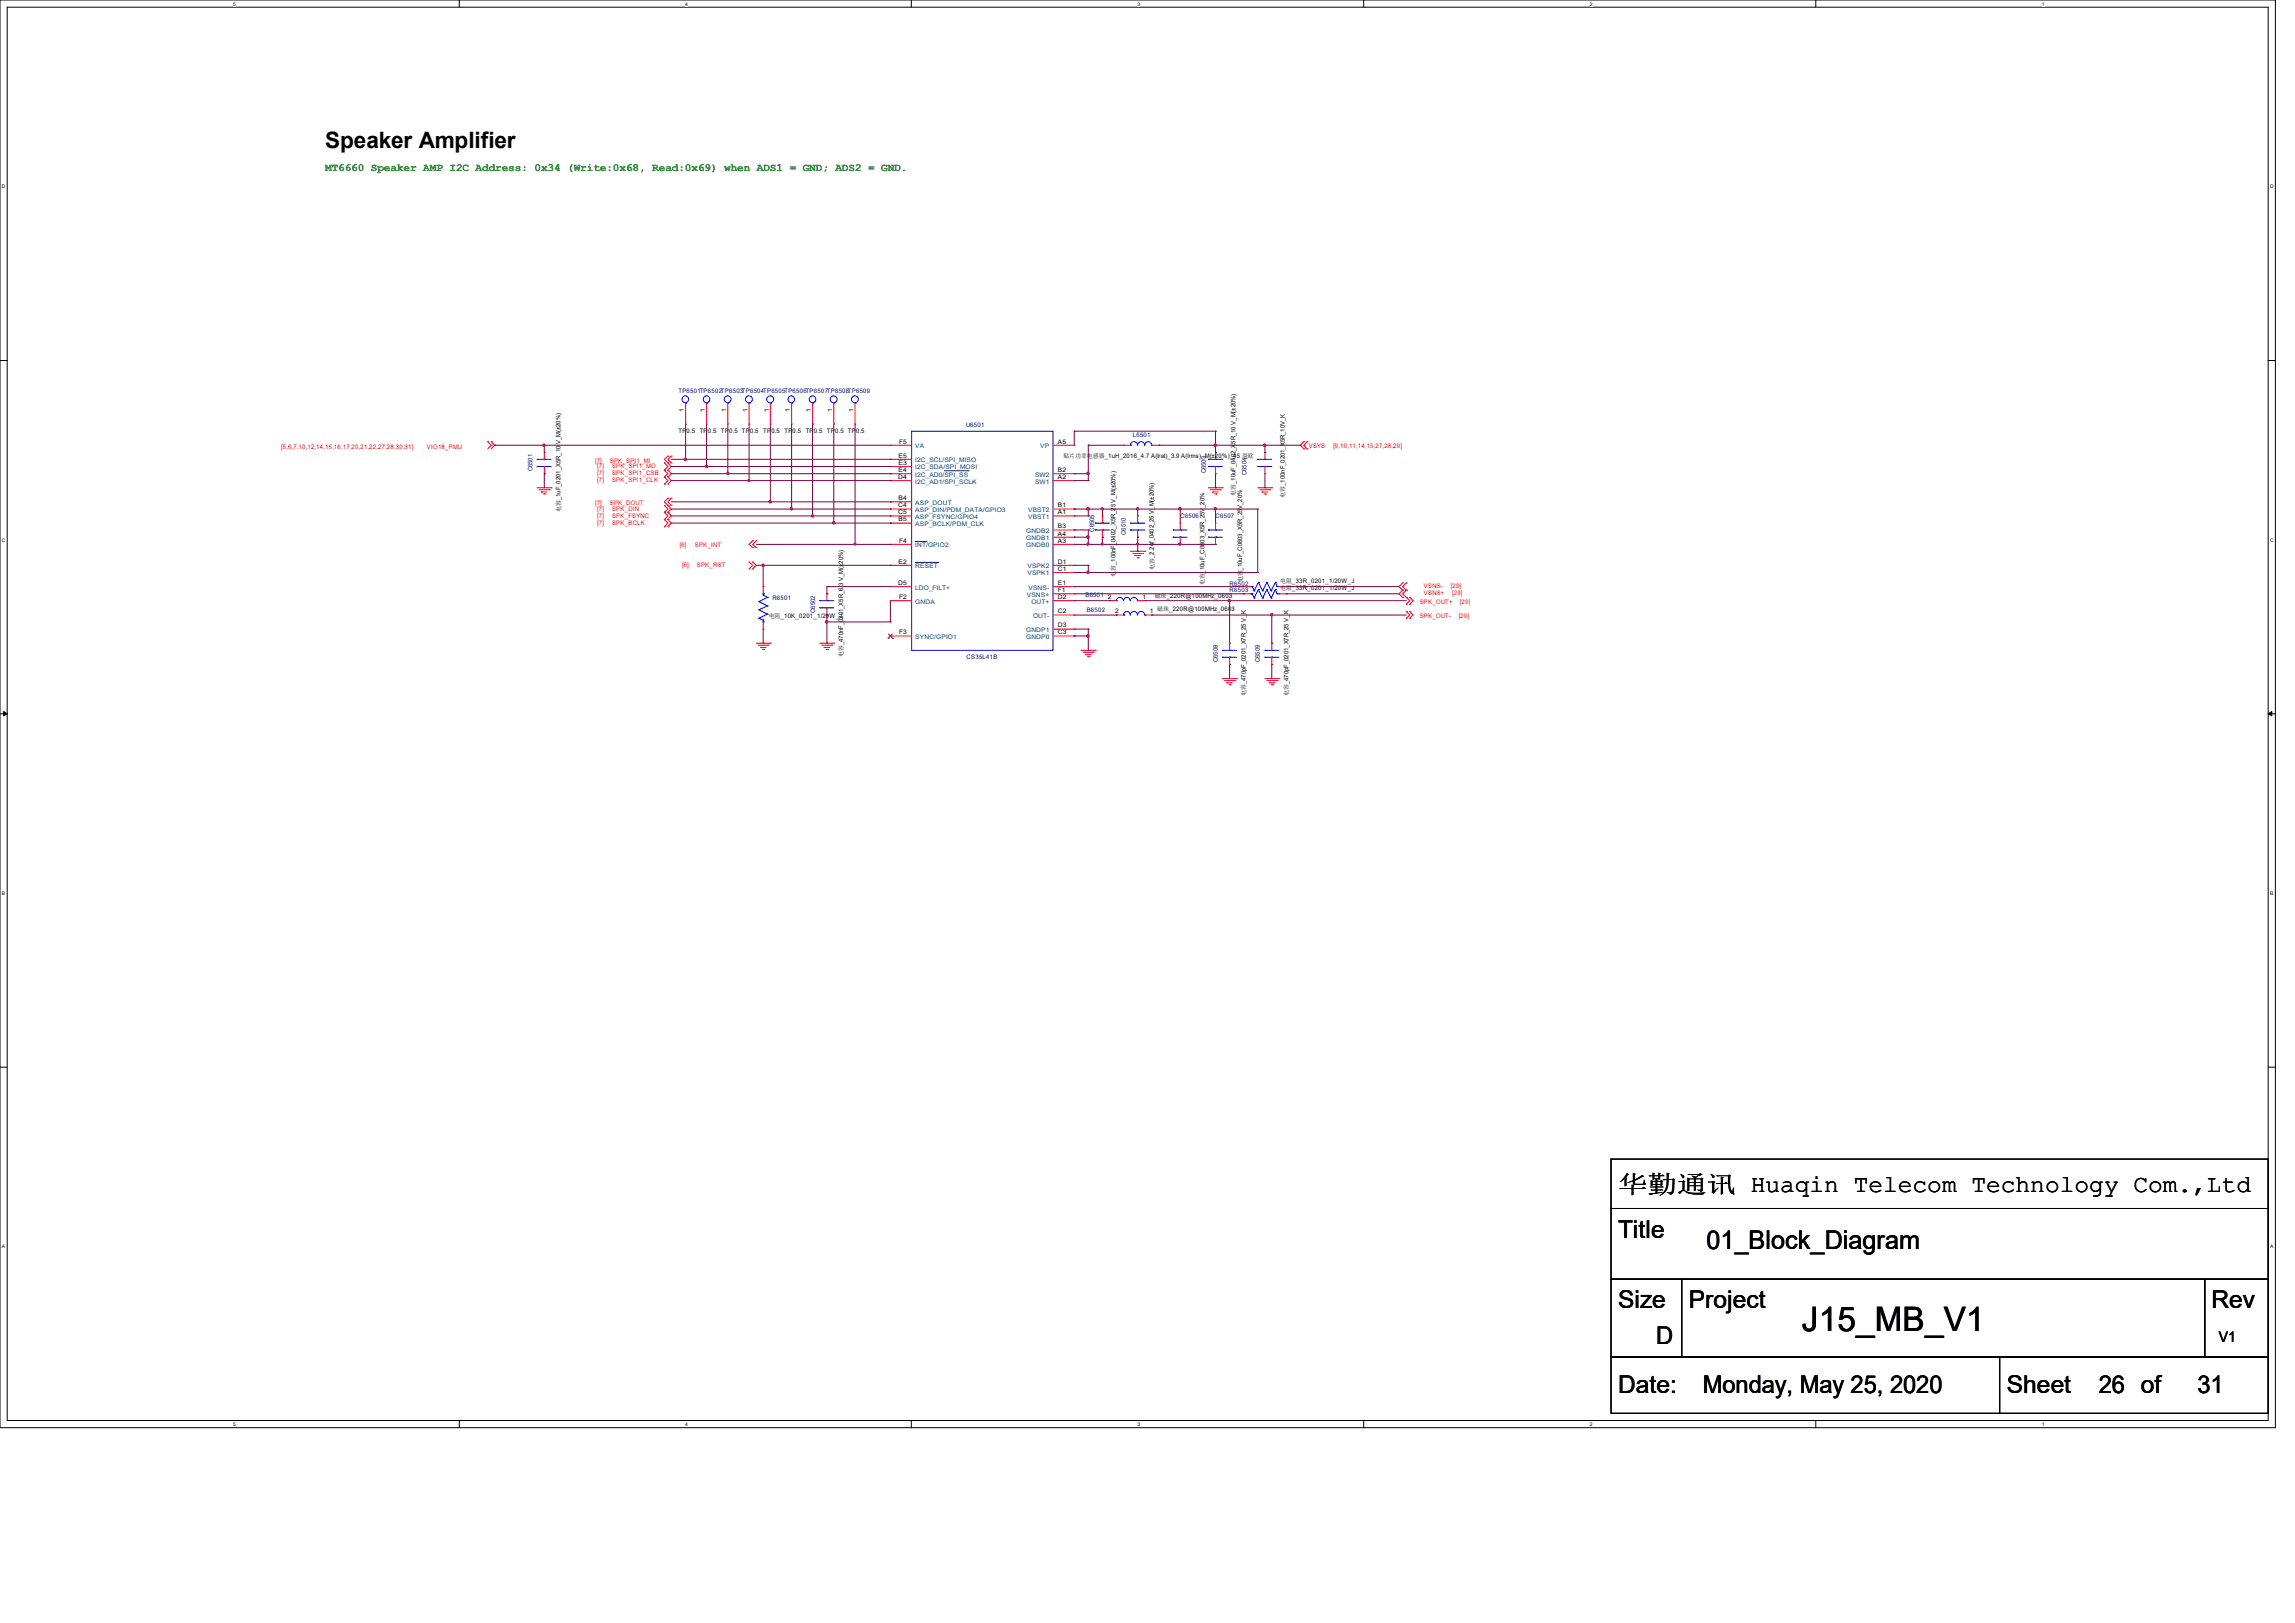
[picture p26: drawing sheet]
<svg xmlns="http://www.w3.org/2000/svg" width="297mm" height="210mm" viewBox="0 0 297 210" stroke-linecap="round" stroke-linejoin="round" font-family="sans-serif">
<defs><g id="words">
<text font-size="4.4" x="233.2" y="172.2">J15_MB_V1</text>
<text font-size="3.3" x="220.9" y="161.7">01_Block_Diagram</text>
<g font-size="3.2">
<text x="209.4" y="154.3">华勤通讯 Huaqin Telecom Technology Com.,Ltd</text>
<text x="209.4" y="160.1">Title</text>
<text x="209.4" y="169.3">Size</text>
<text x="214.3" y="173.9">D</text>
<text x="218.6" y="169.3">Project</text>
<text x="286.2" y="169.3">Rev</text>
<text x="209.4" y="180.3">Date:</text>
<text x="220.4" y="180.3">Monday, May 25, 2020</text>
<text x="259.7" y="180.3">Sheet</text>
<text x="271.6" y="180.3">26 of</text>
<text x="284.4" y="180.3">31</text>
</g>
<text font-size="2.9" x="42.1" y="19.2">Speaker Amplifier</text>
<text font-size="1.9" x="287.2" y="173.6">V1</text>
<text font-size="1.4" fill="#008000" x="42.1" y="22.2">MT6660 Speaker AMP I2C Address: 0x34 (Write:0x68, Read:0x69) when ADS1 = GND; ADS2 = GND.</text>
<g font-size=".8" fill="#000080">
<text x="87.8" y="50.9">TP6501TP6502TP6503TP6504TP6505TP6506TP6507TP6508TP6509</text>
<text x="125" y="55.3">U6501</text>
<text x="146.6" y="56.6">L6501</text>
<text x="68.9" y="61" transform="rotate(-90 68.9 61)">C6501</text>
<text x="156" y="61.3" transform="rotate(-90 156 61.3)">C6503</text>
<text x="161.3" y="61.5" transform="rotate(-90 161.3 61.5)">C6504</text>
<text x="141.6" y="68.8" transform="rotate(-90 141.6 68.8)">C6505</text>
<text x="145.7" y="69.2" transform="rotate(-90 145.7 69.2)">C6510</text>
<text x="152.7" y="67">C6506</text>
<text x="157.3" y="67">C6507</text>
<text x="100" y="77.7">R6501</text>
<text x="140.5" y="77.2">B6501</text>
<text x="159.1" y="75.8">R6502</text>
<text x="159.1" y="76.7">R6503</text>
<text x="105.5" y="79.3" transform="rotate(-90 105.5 79.3)">C6502</text>
<text x="140.6" y="79.2">B6502</text>
<text x="125.1" y="85.3">CS35L41B</text>
<text x="157.6" y="85.7" transform="rotate(-90 157.6 85.7)">C6508</text>
<text x="163.1" y="85.7" transform="rotate(-90 163.1 85.7)">C6509</text>
</g>
<g font-size=".8">
<text x="88.5" y="53.3" transform="rotate(-90 88.5 53.3)">1</text>
<text x="91.2" y="53.3" transform="rotate(-90 91.2 53.3)">1</text>
<text x="94" y="53.3" transform="rotate(-90 94 53.3)">1</text>
<text x="96.7" y="53.3" transform="rotate(-90 96.7 53.3)">1</text>
<text x="99.5" y="53.3" transform="rotate(-90 99.5 53.3)">1</text>
<text x="102.2" y="53.3" transform="rotate(-90 102.2 53.3)">1</text>
<text x="104.9" y="53.3" transform="rotate(-90 104.9 53.3)">1</text>
<text x="107.7" y="53.3" transform="rotate(-90 107.7 53.3)">1</text>
<text x="110.4" y="53.3" transform="rotate(-90 110.4 53.3)">1</text>
<text x="87.8" y="56.1">TP0.5</text>
<text x="90.6" y="56.1">TP0.5</text>
<text x="93.3" y="56.1">TP0.5 TP0.5</text>
<text x="98.8" y="56.1">TP0.5</text>
<text x="101.5" y="56.1">TP0.5</text>
<text x="104.3" y="56.1">TP0.5</text>
<text x="107" y="56.1">TP0.5 TP0.5</text>
<text x="116.3" y="59.2">E5</text>
<text x="116.4" y="57.4">F5</text>
<text x="136.9" y="57.4">A5</text>
<text x="137.6" y="59.3">贴片功率电感器_1uH_2016_4.7 A(lrat)_3.9 A(lrms)_M(±20%)_45 毫欧</text>
<text x="116.3" y="65.7">C4</text>
<text x="116.3" y="62">D4</text>
<text x="116.3" y="64.7">B4</text>
<text x="116.3" y="60.2">E3</text>
<text x="116.3" y="61.1">E4</text>
<text x="136.9" y="62">A2</text>
<text x="136.9" y="65.7">B1</text>
<text x="136.9" y="61.1">B2</text>
<text x="159.9" y="64.1" transform="rotate(-90 159.9 64.1)">电容_10uF_0402_X5R_10 V_M(±20%)</text>
<text x="166.3" y="64.4" transform="rotate(-90 166.3 64.4)">电容_100nF_0201_X5R_10V_K</text>
<text x="72.6" y="66.3" transform="rotate(-90 72.6 66.3)">电容_1uF_0201_X5R_10 V_M(±20%)</text>
<text x="116.3" y="66.5">C5</text>
<text x="116.3" y="67.5">B5</text>
<text x="116.4" y="70.2">F4</text>
<text x="136.9" y="66.5">A1</text>
<text x="136.9" y="70.2">A3</text>
<text x="136.9" y="69.3">A4</text>
<text x="136.9" y="68.4">B3</text>
<text x="116.3" y="75.7">D5</text>
<text x="116.3" y="72.9">E2</text>
<text x="116.4" y="77.5">F2</text>
<text x="136.9" y="73.9">C1</text>
<text x="136.9" y="72.9">D1</text>
<text x="136.9" y="77.5">D2</text>
<text x="136.9" y="75.7">E1</text>
<text x="136.9" y="76.6">F1</text>
<text x="143.4" y="77.5">2</text>
<text x="144.4" y="74.6" transform="rotate(-90 144.4 74.6)">电容_100nF_0402_X5R_25 V_M(±20%)</text>
<text x="147.9" y="77.5">1</text>
<text x="149.4" y="73.7" transform="rotate(-90 149.4 73.7)">电容_2.2uf_0402_25 V_M(±20%)</text>
<text x="149.4" y="77.4">磁珠_220R@100MHz_0603</text>
<text x="155.9" y="75.7" transform="rotate(-90 155.9 75.7)">电容_10uF_C0603_X5R_25V_20%</text>
<text x="160.8" y="75.4" transform="rotate(-90 160.8 75.4)">电容_10uF_C0603_X5R_25V_20%</text>
<text x="165.7" y="75.4">电阻_33R_0201_1/20W_J</text>
<text x="165.7" y="76.3">电阻_33R_0201_1/20W_J</text>
<text x="99.5" y="80">电阻_10K_0201_1/20W_J</text>
<text x="116.4" y="82.1">F3</text>
<text x="136.9" y="79.4">C2</text>
<text x="136.9" y="82.1">C3</text>
<text x="136.9" y="81.2">D3</text>
<text x="144.3" y="79.4">2</text>
<text x="148.8" y="79.4">1</text>
<text x="149.8" y="79">磁珠_220R@100MHz_0603</text>
<text x="109.1" y="85" transform="rotate(-90 109.1 85)">电容_470nF_0201_X5R_6.3 V_M(±20%)</text>
<text x="161.2" y="90" transform="rotate(-90 161.2 90)">电容_470pF_0201_X7R_25 V_K</text>
<text x="166.8" y="90" transform="rotate(-90 166.8 90)">电容_470pF_0201_X7R_25 V_K</text>
</g>
<g font-size=".8" fill="#f00">
<text x="36.4" y="58">[5,6,7,10,12,14,15,16,17,20,21,22,27,28,30,31]</text>
<text x="55.2" y="58">VIO18_PMU</text>
<text x="77" y="59.9">[7]</text>
<text x="78.9" y="59.9">SPK_SPI1_MI</text>
<text x="169.4" y="57.9">VSYS</text>
<text x="172.6" y="57.9">[9,10,11,14,15,27,28,29]</text>
<text x="77" y="65.3">[7]</text>
<text x="77.3" y="61.5">[7]</text>
<text x="77.3" y="62.4">[7]</text>
<text x="78.9" y="65.3">SPK_DOUT</text>
<text x="79.2" y="61.5">SPK_SPI1_CSB</text>
<text x="79.2" y="62.4">SPK_SPI1_CLK</text>
<text x="79.2" y="60.6">SPK_SPI1_MO</text>
<text x="77.3" y="67">[7]</text>
<text x="77.3" y="67.9">[7]</text>
<text x="77.3" y="66.1">[7]</text>
<text x="79.2" y="67">SPK_FSYNC</text>
<text x="79.2" y="67.9">SPK_BCLK</text>
<text x="79.2" y="66.1">SPK_DIN</text>
<text x="88" y="70.8">[6]</text>
<text x="89.9" y="70.8">SPK_INT</text>
<text x="88.3" y="73.4">[6]</text>
<text x="90.2" y="73.4">SPK_RST</text>
<text x="184.3" y="76.1">VSNS-</text>
<text x="184.3" y="77">VSNS+</text>
<text x="187.8" y="76.1">[29]</text>
<text x="187.9" y="77">[29]</text>
<text x="183.7" y="78.1">SPK_OUT+</text>
<text x="183.7" y="80">SPK_OUT-</text>
<text x="188.8" y="80">[29]</text>
<text x="188.9" y="78.1">[29]</text>
</g>
<g font-size=".8" fill="#004080">
<text x="118.5" y="58">VA</text>
<text x="118.5" y="59.8">I2C_SCL/SPI_MISO</text>
<text x="134.6" y="58">VP</text>
<text x="118.5" y="65.3">ASP_DOUT</text>
<text x="118.5" y="62.6">I2C_AD1/SPI_SCLK</text>
<text x="118.5" y="60.7">I2C_SDA/SPI_MOSI</text>
<text x="118.5" y="61.7">I2C_AD0/SPI_SS</text>
<text x="133.9" y="62.6">SW1</text>
<text x="133.9" y="61.7">SW2</text>
<text x="118.5" y="68.1">ASP_BCLK/PDM_CLK</text>
<text x="118.5" y="66.2">ASP_DIN/PDM_DATA/GPIO3</text>
<text x="118.5" y="67.1">ASP_FSYNC/GPIO4</text>
<text x="118.5" y="70.8">INT/GPIO2</text>
<text x="132.8" y="70.8">GNDB0</text>
<text x="132.8" y="69.9">GNDB1</text>
<text x="132.8" y="69">GNDB2</text>
<text x="133.1" y="67.1">VBST1</text>
<text x="133.1" y="66.2">VBST2</text>
<text x="118.5" y="76.3">LDO_FILT+</text>
<text x="118.5" y="73.5">RESET</text>
<text x="132.9" y="77.2">VSNS+</text>
<text x="133" y="74.5">VSPK1</text>
<text x="133" y="73.5">VSPK2</text>
<text x="133.1" y="76.3">VSNS-</text>
<text x="118.5" y="82.7">SYNC/GPIO1</text>
<text x="118.5" y="78.1">GNDA</text>
<text x="132.8" y="82.7">GNDP0</text>
<text x="132.8" y="81.8">GNDP1</text>
<text x="133.5" y="78.1">OUT+</text>
<text x="133.7" y="80">OUT-</text>
</g>
<g font-size=".6">
<text x="30.2" y=".7">5</text>
<text x="88.7" y=".7">4</text>
<text x="147.2" y=".7">3</text>
<text x="205.7" y=".7">2</text>
<text x="264.2" y=".7">1</text>
<text x=".3" y="24.4">D</text>
<text x="293.8" y="24.4">D</text>
<text x=".3" y="70.1">C</text>
<text x="293.8" y="70.1">C</text>
<text x=".3" y="115.8">B</text>
<text x="293.8" y="115.8">B</text>
<text x=".3" y="161.5">A</text>
<text x="293.8" y="161.5">A</text>
<text x="30.2" y="184.5">5</text>
<text x="88.7" y="184.5">4</text>
<text x="147.2" y="184.5">3</text>
<text x="205.7" y="184.5">2</text>
<text x="264.2" y="184.5">1</text>
</g>
</g></defs>
<path d="M0 0h294.5v184.7h-294.5zM.9 .9h292.6v182.9h-292.6z" fill="none" stroke="#000" stroke-width=".13"/>
<g fill="#fff">
<path d="M30.2 .1h.3v.7h-.3z"/>
<path d="M30.2 183.9h.3v.8h-.3z"/>
</g>
<path d="M59.4 0v.9M59.4 183.8v.9" fill="none" stroke="#000" stroke-width=".13"/>
<g fill="#fff">
<path d="M88.7 .1h.3v.7h-.3z"/>
<path d="M88.7 183.9h.3v.8h-.3z"/>
</g>
<path d="M117.9 0v.9M117.9 183.8v.9" fill="none" stroke="#000" stroke-width=".13"/>
<g fill="#fff">
<path d="M147.2 .1h.3v.7h-.3z"/>
<path d="M147.2 183.9h.3v.8h-.3z"/>
</g>
<path d="M176.5 0v.9M176.5 183.8v.9" fill="none" stroke="#000" stroke-width=".13"/>
<g fill="#fff">
<path d="M205.7 .1h.4v.7h-.4z"/>
<path d="M205.7 183.9h.4v.8h-.4z"/>
</g>
<path d="M235 0v.9M235 183.8v.9" fill="none" stroke="#000" stroke-width=".13"/>
<g fill="#fff">
<path d="M264.2 .1h.4v.7h-.4z"/>
<path d="M264.2 183.9h.4v.8h-.4z"/>
<path d="M.3 23.8h.4v.7h-.4z"/>
<path d="M293.8 23.8h.5v.7h-.5z"/>
<path d="M.3 69.5h.4v.7h-.4z"/>
<path d="M293.8 69.5h.5v.7h-.5z"/>
</g>
<path d="M0 46.7h.9M293.5 46.7h1" fill="none" stroke="#000" stroke-width=".13"/>
<g fill="#fff">
<path d="M.3 115.2h.4v.8h-.4z"/>
<path d="M293.8 115.2h.4v.8h-.4z"/>
</g>
<path d="M0 92.4h.9M293.5 92.4h1" fill="none" stroke="#000" stroke-width=".13"/>
<path d="M.5 92.1l.4 .3-.4 .2zM293.5 92.4l.5-.3v.5z" fill="#000" stroke="#000" stroke-width=".13"/>
<g fill="#fff">
<path d="M.3 161h.3v.7h-.3z"/>
<path d="M293.8 161h.4v.7h-.4z"/>
</g>
<path d="M0 138.1h.9M293.5 138.1h1M208.5 156.4h85v9.1h-85zM208.5 150h85v6.4h-85zM208.5 165.5h9.1v10.1h-9.1zM208.5 175.6h50.3v7.3h-50.3zM217.6 165.5h67.7v10.1h-67.7zM258.8 175.6h34.7v7.3h-34.7zM285.3 165.5h8.2v10.1h-8.2z" fill="none" stroke="#000" stroke-width=".13"/>
<g fill="none" stroke="#f00" stroke-width=".13">
<path d="M63.1 57.1h.1M63.1 57.1l.5 .5M63.6 57.6h.1M63.6 57.1h.1M63.6 57.6l-.5 .5M63.6 57.1l.4 .5M64 57.6h.1M64 57.6l-.4 .5M70.4 58.5h.1M70.4 58.5v.9M86 59.9h.1M86 59.9l.4 .5-.4 .4"/>
<path d="M86.4 59h.1M86.4 59.9h.1M86.4 59l-.4 .4 .4 .5M86.4 59.9l.5 .5-.5 .4M86.9 59h.1M86.9 59.9h.1M86.9 59l-.5 .4 .5 .5M88.7 54.9h.1M88.7 52.2v2.7M91.4 54.9h.1M91.4 52.2v2.7M94.2 54.9h.1"/>
<path d="M94.2 52.2v2.7M96.9 54.9h.1M96.9 52.2v2.7M99.7 54.9h.1M99.7 52.2v2.7M102.4 54.9h.1M102.4 52.2v2.7M105.2 54.9h.1M105.2 52.2v2.7M107.9 54.9h.1M107.9 52.2v2.7M110.7 54.9h.1"/>
<path d="M110.7 52.2v2.7M115.2 57.6h.1M115.2 59.4h.1M115.2 57.6h2.8M115.2 59.4h2.8M136.3 57.6h2.7M139 57.6h.1M145.4 57.6h.1M145.4 57.6h.9M149.1 57.6h.9M150 57.6h.1M157.3 58.5h.1"/>
<path d="M157.3 58.5v.9M163.7 58.5h.1M163.7 58.5v.9M168.7 57.1h.1M168.7 58.1h.1M168.7 57.1l-.4 .5 .4 .5M169.2 58.1h.1M169.2 57.1h.1M169.2 57.1l-.5 .5 .5 .5M69.5 63.1h1.8M69.8 63.4h1.3M70.1 63.7h.1"/>
<path d="M70.1 63.7h.7M70.3 63.9h.2M70.4 61.3h.1M70.4 60.4v.9M70.5 63.9h.1M71.1 63.4h.1M71.3 63.1h.1M86 60.8h.1M86 61.7h.1M86 62.7h.1M86 66.3h.1M86 67.2h.1"/>
<path d="M86 68.2h.1M86 65.4h.1M86 60.8l.4 .5-.4 .4M86 61.7l.4 .5-.4 .5M86 66.3l.4 .5-.4 .4M86 67.2l.4 .5-.4 .5M86 65.4l.4 .5-.4 .4M86.4 61.7h.1M86.4 60.8h.1M86.4 62.7h.1M86.4 67.2h.1M86.4 66.3h.1"/>
<path d="M86.4 68.2h.1M86.4 64.5h.1M86.4 65.4h.1M86.4 60.8l.5 .5-.5 .4M86.4 61.7l.5 .5-.5 .5M86.4 66.3l.5 .5-.5 .4M86.4 67.2l.5 .5-.5 .5M86.4 64.5l-.4 .4 .4 .5M86.4 65.4l.5 .5-.5 .4M86.9 64.5h.1M86.9 65.4h.1M86.9 64.5l-.5 .4 .5 .5"/>
<path d="M96.9 72.7h.1M96.9 73.6h.1M96.9 72.7l.5 .5-.5 .4M97.4 70h.1M97.4 70.9h.1M97.4 73.6h.1M97.4 72.7h.1M97.4 70l-.5 .4 .5 .5M97.4 72.7l.5 .5-.5 .4M97.9 70h.1M97.9 70.9h.1M97.9 70l-.5 .4 .5 .5"/>
<path d="M98.8 75.9h.1M98.8 75.9v.9M107 76.8h.1M107 79.6h.1M107 76.8v.9M107 78.7v.9M115.2 75.9h.1M115.2 64.9h.1M115.2 67.7h.1M115.2 65.9h.1M115.2 66.8h.1M115.2 62.2h.1"/>
<path d="M115.2 73.2h.1M115.2 60.4h.1M115.2 61.3h.1M115.2 77.7h.1M115.2 70.4h.1M115.2 66.8h2.8M115.2 62.2h2.8M115.2 65.9h2.8M115.2 61.3h2.8M115.2 73.2h2.8M115.2 77.7h2.8M115.2 75.9h2.8"/>
<path d="M115.2 64.9h2.8M115.2 67.7h2.8M115.2 60.4h2.8M115.2 70.4h2.8M136.3 66.8h2.7M136.3 62.2h2.7M136.3 65.9h2.7M136.3 61.3h2.7M136.3 74.1h2.7M136.3 73.2h2.7M136.3 79.6h2.7M136.3 77.7h2.7"/>
<path d="M136.3 75.9h2.7M136.3 76.8h2.7M136.3 70.4h2.7M136.3 69.5h2.7M136.3 68.6h2.7M139 66.8h.1M139 62.2h.1M139 65.9h.1M139 61.3h.1M139 74.1h.1M139 73.2h.1M139 79.6h.1"/>
<path d="M139 77.7h.1M139 75.9h.1M139 76.8h.1M139 70.4h.1M139 69.5h.1M139 68.6h.1M142.7 66.8h.1M142.7 69.5h.1M142.7 66.8v.9M142.7 68.6v.9M143.6 77.7h.1M143.6 77.7h.9"/>
<path d="M144.5 79.6h.1M144.5 79.6h.9M146.3 71.3h1.9M146.6 71.6h1.3M146.9 71.9h.1M146.9 71.9h.7M147.2 72.2h.1M147.2 66.8h.1M147.2 69.5h.1M147.2 77.7h1M147.2 66.8v.9M147.2 68.6v.9"/>
<path d="M147.3 72.2h.1M147.9 71.6h.1M148.2 71.3h.1M148.2 77.7h.1M148.2 79.6h.9M149.1 79.6h.1M152.7 67.7h.1M152.7 70.4h.1M152.7 67.7v.9M152.7 69.5v.9M156.4 63.1h1.8M156.6 63.4h1.3"/>
<path d="M156.9 63.7h.1M156.9 63.7h.7M157.2 63.9h.2M157.3 61.3h.1M157.3 67.7h.1M157.3 70.4h.1M157.3 60.4v.9M157.3 67.7v.9M157.3 69.5v.9M157.4 63.9h.1M157.9 63.4h.1M158.2 63.1h.1"/>
<path d="M161 75.9h.1M161 76.8h.1M161 75.9h.9M161 76.8h.9M162.8 63.1h1.8M163.1 63.4h1.2M163.3 63.7h.1M163.3 63.7h.7M163.6 63.9h.2M163.7 61.3h.1M163.7 60.4v.9M163.8 63.9h.1"/>
<path d="M164.3 63.4h.1M164.6 63.1h.1M165.5 75.9h1M165.5 76.8h1M166.5 75.9h.1M166.5 76.8h.1M181.5 76.4h.1M181.5 75.4h.1M181.5 77.3h.1M181.5 75.4l-.4 .5 .4 .5M181.5 76.4l-.4 .4 .4 .5M182 77.3h.1"/>
<path d="M182 78.2h.1M182 79.1h.1M182 75.4h.1M182 76.4h.1M182 77.3l.5 .4-.5 .5M182 79.1l.5 .5-.5 .4M182 75.4l-.5 .5 .5 .5M182 76.4l-.5 .4 .5 .5M182.5 77.3h.1M182.5 78.2h.1M182.5 79.1h.1M182.5 77.3l.4 .4-.4 .5"/>
<path d="M182.5 79.1l.4 .5-.4 .4M97.9 83.2h1.8M98.1 83.5h1.3M98.4 83.8h.1M98.4 83.8h.7M98.7 84h.1M98.8 81.4h.1M98.8 80.5v.9M98.8 84h.1M99.4 83.5h.1M99.7 83.2h.1M106.1 83.2h1.8"/>
<path d="M106.3 83.5h1.4M106.6 83.8h.1M106.6 83.8h.8M106.9 84h.2M107.1 84h.1M107.7 83.5h.1M107.9 83.2h.1M115.2 82.3h.1M115.2 82.3h2.8M136.3 82.3h2.7M136.3 81.4h2.7M139 82.3h.1"/>
<path d="M139 81.4h.1M139.9 84.2h1.8M140.2 84.4h1.3M140.5 84.7h.1M140.5 84.7h.7M140.8 85h.1M140.9 85h.1M141.5 84.4h.1M141.7 84.2h.1M158.2 87.8h1.8M158.5 88.1h1.3M158.7 88.3h.1"/>
<path d="M158.7 88.3h.8M159 88.6h.2M159.1 83.2h.1M159.1 86h.1M159.1 83.2v1M159.1 85v1M159.2 88.6h.1M159.8 88.1h.1M160 87.8h.1M163.7 87.8h1.8M164 88.1h1.3M164.3 88.3h.1"/>
<path d="M164.3 88.3h.7M164.5 88.6h.2M164.6 83.2h.1M164.6 86h.1M164.6 83.2v1M164.6 85v1M164.7 88.6h.1M165.3 88.1h.1M165.5 87.8h.1M182 80h.1M182.5 80h.1"/>
</g>
<g fill="none" stroke="#00f" stroke-width=".13">
<path d="M69.5 59.4h.1M69.5 59.4h1.8M70.4 59.4h.1M88.7 52.2h.1M91.4 52.2h.1M94.2 52.2h.1M96.9 52.2h.1M99.7 52.2h.1M102.4 52.2h.1M105.2 52.2h.1M107.9 52.2h.1M110.7 52.2h.1"/>
<path d="M118 55.8h18.3v28.4h-18.3zM146.3 57.6h.1M147.2 57.6a.44 .44 0 0 0-.5-.4 .44 .44 0 0 0-.4 .4M148.1 57.6a.44 .44 0 0 0-.4-.4 .44 .44 0 0 0-.5 .4M149 57.6a.42 .42 0 0 0-.4-.4 .42 .42 0 0 0-.4 .4M149.1 57.6h.1M156.4 59.4h.1M156.4 59.4h1.8M157.3 59.4h.1M162.8 59.4h.1M162.8 59.4h1.8M163.7 59.4h.1"/>
<path d="M69.5 60.4h.1M69.5 60.4h1.8M70.4 60.4h.1M98.2 78.9h.1M98.2 77.9h.1M98.2 78.9l1.1 .6M98.2 77.9l1.1 .5M98.8 76.8h.1M98.8 77h.1M98.8 76.8v.2M98.8 77l.5 .3M99.3 79.5h.1"/>
<path d="M99.3 78.4h.1M99.3 77.3h.1M99.3 79.5l-1.1 .5M99.3 78.4l-1.1 .5M99.3 77.3l-1.1 .6M106.1 77.7h.1M106.1 78.7h.1M106.1 77.7h1.8M106.1 78.7h1.8M107 77.7h.1M107 78.7h.1M141.7 67.7h.1"/>
<path d="M141.7 68.6h.1M141.7 68.6h1.9M141.7 67.7h1.9M142.7 67.7h.1M142.7 68.6h.1M144.5 77.7h.1M144.5 77.7a.45 .45 0 0 1 .4-.4 .45 .45 0 0 1 .5 .4M145.4 79.6h.1M145.4 77.7a.42 .42 0 0 1 .4-.4 .42 .42 0 0 1 .5 .4M146.3 79.6a.42 .42 0 0 0-.5-.5 .42 .42 0 0 0-.4 .5M146.3 77.7a.45 .45 0 0 1 .4-.4 .45 .45 0 0 1 .5 .4M146.3 67.7h.1"/>
<path d="M146.3 68.6h.1M146.3 68.6h1.9M146.3 67.7h1.9M147.2 79.6a.44 .44 0 0 0-.5-.5 .44 .44 0 0 0-.4 .5M147.2 77.7h.1M147.2 67.7h.1M147.2 68.6h.1M148.1 79.6a.44 .44 0 0 0-.4-.5 .44 .44 0 0 0-.5 .5M148.2 79.6h.1M151.8 68.6h.1M151.8 69.5h.1M151.8 68.6h1.8"/>
<path d="M151.8 69.5h1.8M152.7 68.6h.1M152.7 69.5h.1M156.4 60.4h.1M156.4 68.6h.1M156.4 69.5h.1M156.4 60.4h1.8M156.4 68.6h1.8M156.4 69.5h1.8M157.3 60.4h.1M157.3 68.6h.1M157.3 69.5h.1"/>
<path d="M161.9 75.9h.1M161.9 76.8h.1M161.9 75.9h.2M161.9 76.8h.2M162.1 75.9h.1M162.1 76.8h.1M162.1 75.9l.2 .6M162.1 76.8l.2 .6M162.3 76.5h.1M162.3 77.4h.1M162.8 60.4h.1M162.8 60.4h1.8"/>
<path d="M162.9 75.4h.1M162.9 76.3h.1M162.9 75.4l.5 1.1M162.9 75.4l-.6 1.1M162.9 76.3l.5 1.1M162.9 76.3l-.6 1.1M163.4 76.5h.1M163.4 77.4h.1M163.7 60.4h.1M164 75.4h.1M164 76.3h.1M164 75.4l.5 1.1"/>
<path d="M164 75.4l-.6 1.1M164 76.3l.5 1.1M164 76.3l-.6 1.1M164.5 76.5h.1M164.5 77.4h.1M165.1 75.4h.1M165.1 76.3h.1M165.1 75.4l.2 .5M165.1 75.4l-.6 1.1M165.1 76.3l.2 .5M165.1 76.3l-.6 1.1M165.3 75.9h.1"/>
<path d="M165.3 76.8h.1M165.3 75.9h.2M165.3 76.8h.2M165.5 75.9h.1M165.5 76.8h.1M98.2 80h.1M98.2 80l.6 .2M98.8 80.5h.1M98.8 80.2h.1M98.8 80.2v.3M158.2 84.2h.1M158.2 85h.1"/>
<path d="M158.2 84.2h1.8M158.2 85h1.8M159.1 84.2h.1M159.1 85h.1M163.7 84.2h.1M163.7 85h.1M163.7 84.2h1.8M163.7 85h1.8M164.6 84.2h.1M164.6 85h.1"/>
<circle cx="88.7" cy="51.7" r=".43"/>
<circle cx="91.4" cy="51.7" r=".43"/>
<circle cx="94.2" cy="51.7" r=".44"/>
<circle cx="96.9" cy="51.7" r=".44"/>
<circle cx="99.7" cy="51.7" r=".44"/>
<circle cx="102.4" cy="51.7" r=".43"/>
<circle cx="105.1" cy="51.7" r=".43"/>
<circle cx="107.9" cy="51.7" r=".44"/>
<circle cx="110.6" cy="51.7" r=".44"/>
</g>
<path d="M118.4 72.8h3M118.4 70.1h1.4M119.8 70.1h.1M121.4 72.8h.1M122.2 60.9h3.1M125.3 60.9h.1" fill="none" stroke="#004080" stroke-width=".13"/>
<path d="M114.9 82.6h.1M115 82l.5 .6M115.5 82l-.6 .6M115.5 82.6h.1" fill="none" stroke="#804000" stroke-width=".13"/>
<g fill="none" stroke="#800040" stroke-width=".13">
<path d="M64 57.6h.1M64 57.6h51.2M70.4 57.6h.1M70.4 57.6v.9M86.9 59.4h28.3M88.7 59.4h.1M88.7 54.9v4.5M91.4 54.9v5.5M94.2 54.9v6.4M96.9 54.9v7.3M99.7 54.9v10M102.4 54.9v11"/>
<path d="M105.2 54.9h.1M105.2 54.9v11.9M107.9 54.9v12.8M110.7 54.9v15.5M115.2 59.4h.1M139 55.8h.1M139 55.8v1.8M139 55.8h18.3M140.8 57.6h.1M140.8 57.6v4.6M140.8 57.6h4.6M150 57.6h.1"/>
<path d="M150 57.6h18.3M157.3 58.5h.1M157.3 55.8h.1M157.3 57.6h.1M157.3 55.8v2.7M163.7 57.6h.1M163.7 58.5h.1M163.7 57.6v.9M168.3 57.6h.1M70.4 61.3h.1M70.4 61.3v1.8M86.9 61.3h28.3"/>
<path d="M86.9 62.2h28.3M86.9 66.8h28.3M86.9 65.9h28.3M86.9 60.4h28.3M86.9 67.7h28.3M86.9 64.9h28.3M91.4 60.4h.1M94.2 61.3h.1M96.9 62.2h.1M97.9 70.4h17.3M97.9 73.2h17.3M98.8 73.2h.1"/>
<path d="M98.8 73.2v2.7M99.7 64.9h.1M102.4 65.9h.1M105.2 66.8h.1M107 75.9h.1M107 76.8h.1M107 79.6h.1M107 75.9h8.2M107 75.9v.9M107 79.6v3.6M107.9 67.7h.1M110.7 70.4h.1"/>
<path d="M115.2 73.2h.1M115.2 60.4h.1M115.2 61.3h.1M115.2 62.2h.1M115.2 64.9h.1M115.2 65.9h.1M115.2 66.8h.1M115.2 67.7h.1M115.2 70.4h.1M115.2 77.7v2.8M139 65.9h.1M139 69.5h.1"/>
<path d="M139 68.6h.1M139 74.1h.1M139 75.9h.1M139 61.3h1.8M139 62.2h1.8M139 66.8h1.8M139 65.9h23.8M139 70.4h18.3M139 69.5h1.8M139 68.6h1.8M139 73.2h1.8M139 74.1h23.8"/>
<path d="M139 77.7h4.6M139 75.9h22M139 79.6h5.5M139 76.8h22M140.8 61.3h.1M140.8 62.2h.1M140.8 66.8h.1M140.8 65.9h.1M140.8 70.4h.1M140.8 69.5h.1M140.8 68.6h.1M140.8 73.2h.1"/>
<path d="M140.8 74.1h.1M140.8 65.9v.9M140.8 68.6v1.8M140.8 73.2v.9M142.7 65.9h.1M142.7 70.4h.1M142.7 69.5h.1M142.7 65.9v.9M142.7 69.5v.9M143.6 77.7h.1M144.5 79.6h.1M147.2 71.3h.1"/>
<path d="M147.2 69.5h.1M147.2 65.9h.1M147.2 70.4h.1M147.2 65.9v.9M147.2 69.5v1.8M148.2 77.7h33.8M149.1 79.6h.1M149.1 79.6h32.9M152.7 70.4h.1M152.7 65.9h.1M152.7 65.9v1.8M157.3 63.1h.1"/>
<path d="M157.3 65.9h.1M157.3 70.4h.1M157.3 61.3v1.8M157.3 65.9v1.8M159.1 77.7h.1M159.1 77.7v5.5M161 76.8h.1M162.8 74.1h.1M162.8 65.9h.1M162.8 65.9v8.2M163.7 63.1h.1M163.7 61.3v1.8"/>
<path d="M164.6 79.6h.1M164.6 79.6v3.6M166.5 75.9h.1M166.5 76.8h.1M166.5 75.9h14.6M166.5 76.8h14.6M98.8 83.2h.1M98.8 81.4v1.8M107 80.5h.1M107 83.2h.1M107 80.5h8.2M115.2 80.5h.1"/>
<path d="M139 82.3h.1M139 81.4h1.8M139 82.3h1.8M140.8 81.4h.1M140.8 82.3h.1M140.8 84.2h.1M140.8 81.4v2.8M159.1 86h.1M159.1 86v1.8M164.6 86h.1M164.6 83.2h.1M164.6 86v1.8"/>
</g>
<g fill="#f0f" stroke="#f0f" stroke-width=".13">
<circle cx="157.3" cy="57.6" r=".17"/>
<circle cx="140.8" cy="65.8" r=".17"/>
<circle cx="140.8" cy="70.4" r=".17"/>
<circle cx="140.8" cy="69.5" r=".17"/>
<circle cx="140.8" cy="74.1" r=".17"/>
<circle cx="159.1" cy="77.7" r=".17"/>
<circle cx="140.8" cy="82.3" r=".17"/>
<circle cx="107" cy="80.5" r=".17"/>
<circle cx="70.4" cy="57.6" r=".17"/>
<circle cx="147.2" cy="70.4" r=".15"/>
<circle cx="152.7" cy="70.4" r=".17"/>
<circle cx="163.7" cy="57.6" r=".17"/>
<circle cx="98.8" cy="73.2" r=".17"/>
<circle cx="164.6" cy="79.5" r=".17"/>
<circle cx="140.8" cy="61.3" r=".17"/>
<circle cx="88.7" cy="59.4" r=".17"/>
<circle cx="91.4" cy="60.3" r=".17"/>
<circle cx="94.2" cy="61.3" r=".17"/>
<circle cx="96.9" cy="62.2" r=".15"/>
<circle cx="99.7" cy="64.9" r=".17"/>
<circle cx="102.4" cy="65.8" r=".17"/>
<circle cx="105.2" cy="66.8" r=".17"/>
<circle cx="107.9" cy="67.6" r=".17"/>
<circle cx="110.6" cy="70.4" r=".15"/>
<circle cx="157.3" cy="65.8" r=".17"/>
<circle cx="147.2" cy="65.8" r=".15"/>
<circle cx="152.7" cy="65.8" r=".17"/>
<circle cx="142.6" cy="70.4" r=".15"/>
<circle cx="142.6" cy="65.8" r=".15"/>
</g>
<use href="#words"/>
</svg>
